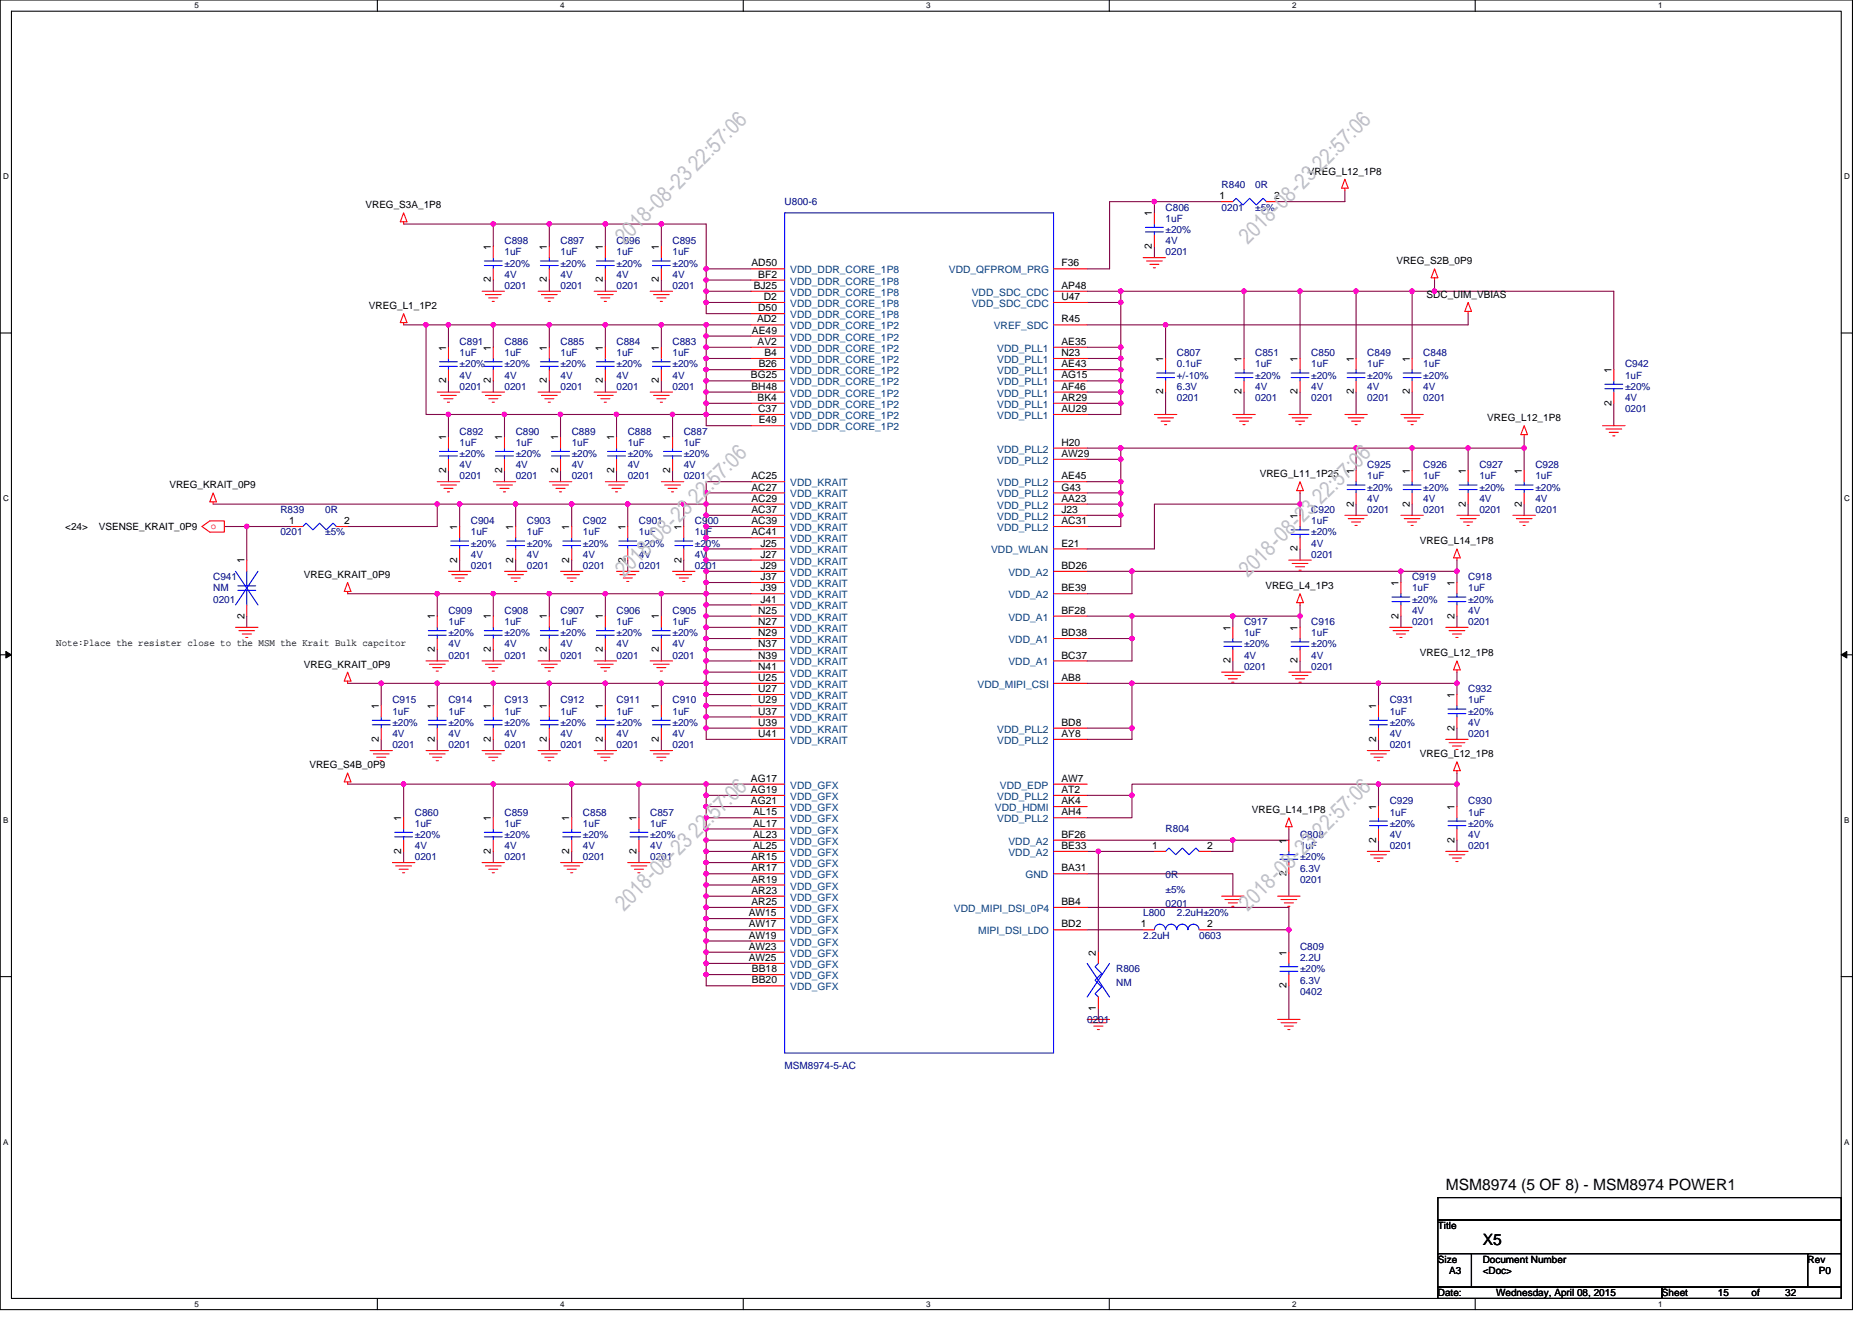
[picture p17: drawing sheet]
<svg xmlns="http://www.w3.org/2000/svg" width="297mm" height="210mm" viewBox="0 0 297 210" stroke-linecap="round" stroke-linejoin="round" font-family="sans-serif">
<defs><g id="words">
<g font-size="3.5" fill="#c0c0c0">
<text x="99" y="38.9" transform="rotate(-45 99 38.9)">2018-08-23 22:57:06</text>
<text x="198" y="38.9" transform="rotate(-45 198 38.9)">2018-08-23 22:57:06</text>
<text x="99" y="91.8" transform="rotate(-45 99 91.8)">2018-08-23 22:57:06</text>
<text x="198" y="91.8" transform="rotate(-45 198 91.8)">2018-08-23 22:57:06</text>
<text x="99" y="144.7" transform="rotate(-45 99 144.7)">2018-08-23 22:57:06</text>
<text x="198" y="144.7" transform="rotate(-45 198 144.7)">2018-08-23 22:57:06</text>
</g>
<g font-size="2.5">
<text x="229.4" y="188.9">MSM8974 (5 OF 8) - MSM8974 POWER1</text>
<text x="235.3" y="197.6">X5</text>
</g>
<g font-size="1.6" fill="#000080">
<text x="193.8" y="29.9">R840</text>
<text x="199.2" y="29.9">0R</text>
<text x="124.5" y="32.5">U800-6</text>
<text x="185" y="33.4">C806</text>
<text x="185" y="35.2">1uF</text>
<text x="193.8" y="33.4">0201</text>
<text x="199.2" y="33.4">±5%</text>
<text x="80" y="38.8">C898</text>
<text x="80" y="40.5">1uF</text>
<text x="88.9" y="38.8">C897</text>
<text x="88.9" y="40.5">1uF</text>
<text x="97.8" y="38.8">C896</text>
<text x="97.8" y="40.5">1uF</text>
<text x="106.7" y="38.8">C895</text>
<text x="106.7" y="40.5">1uF</text>
<text x="185" y="40.5">0201</text>
<text x="185" y="38.8">4V</text>
<text x="185" y="37">±20%</text>
<text x="80" y="45.9">0201</text>
<text x="80" y="44.1">4V</text>
<text x="80" y="42.3">±20%</text>
<text x="88.9" y="45.9">0201</text>
<text x="88.9" y="44.1">4V</text>
<text x="88.9" y="42.3">±20%</text>
<text x="97.8" y="45.9">0201</text>
<text x="97.8" y="44.1">4V</text>
<text x="97.8" y="42.3">±20%</text>
<text x="106.7" y="45.9">0201</text>
<text x="106.7" y="44.1">4V</text>
<text x="106.7" y="42.3">±20%</text>
<text x="72.9" y="54.8">C891</text>
<text x="72.9" y="56.5">1uF</text>
<text x="72.9" y="58.3">±20%</text>
<text x="80" y="54.8">C886</text>
<text x="80" y="56.5">1uF</text>
<text x="80" y="58.3">±20%</text>
<text x="88.9" y="54.8">C885</text>
<text x="88.9" y="56.5">1uF</text>
<text x="88.9" y="58.3">±20%</text>
<text x="97.8" y="54.8">C884</text>
<text x="97.8" y="56.5">1uF</text>
<text x="97.8" y="58.3">±20%</text>
<text x="106.7" y="54.8">C883</text>
<text x="106.7" y="56.5">1uF</text>
<text x="106.7" y="58.3">±20%</text>
<text x="186.7" y="56.5">C807</text>
<text x="186.7" y="58.3">0.1uF</text>
<text x="199.2" y="56.5">C851</text>
<text x="199.2" y="58.3">1uF</text>
<text x="208.1" y="56.5">C850</text>
<text x="208.1" y="58.3">1uF</text>
<text x="217" y="56.5">C849</text>
<text x="217" y="58.3">1uF</text>
<text x="225.8" y="56.5">C848</text>
<text x="225.8" y="58.3">1uF</text>
<text x="257.8" y="58.3">C942</text>
<text x="72.9" y="61.9">0201</text>
<text x="72.9" y="60.1">4V</text>
<text x="80" y="61.9">0201</text>
<text x="80" y="60.1">4V</text>
<text x="88.9" y="61.9">0201</text>
<text x="88.9" y="60.1">4V</text>
<text x="97.8" y="61.9">0201</text>
<text x="97.8" y="60.1">4V</text>
<text x="106.7" y="61.9">0201</text>
<text x="106.7" y="60.1">4V</text>
<text x="186.7" y="63.6">0201</text>
<text x="186.7" y="61.9">6.3V</text>
<text x="186.7" y="60.1">+/-10%</text>
<text x="199.2" y="63.6">0201</text>
<text x="199.2" y="61.9">4V</text>
<text x="199.2" y="60.1">±20%</text>
<text x="208.1" y="63.6">0201</text>
<text x="208.1" y="61.9">4V</text>
<text x="208.1" y="60.1">±20%</text>
<text x="217" y="63.6">0201</text>
<text x="217" y="61.9">4V</text>
<text x="217" y="60.1">±20%</text>
<text x="225.8" y="63.6">0201</text>
<text x="225.8" y="61.9">4V</text>
<text x="225.8" y="60.1">±20%</text>
<text x="257.8" y="60.1">1uF</text>
<text x="257.8" y="65.4">0201</text>
<text x="257.8" y="63.6">4V</text>
<text x="257.8" y="61.9">±20%</text>
<text x="72.9" y="69">C892</text>
<text x="72.9" y="70.8">1uF</text>
<text x="81.8" y="69">C890</text>
<text x="81.8" y="70.8">1uF</text>
<text x="90.7" y="69">C889</text>
<text x="90.7" y="70.8">1uF</text>
<text x="99.6" y="69">C888</text>
<text x="99.6" y="70.8">1uF</text>
<text x="108.5" y="69">C887</text>
<text x="108.5" y="70.8">1uF</text>
<text x="72.9" y="76.1">0201</text>
<text x="72.9" y="74.3">4V</text>
<text x="72.9" y="72.5">±20%</text>
<text x="81.8" y="76.1">0201</text>
<text x="81.8" y="74.3">4V</text>
<text x="81.8" y="72.5">±20%</text>
<text x="90.7" y="76.1">0201</text>
<text x="90.7" y="74.3">4V</text>
<text x="90.7" y="72.5">±20%</text>
<text x="99.6" y="76.1">0201</text>
<text x="99.6" y="74.3">4V</text>
<text x="99.6" y="72.5">±20%</text>
<text x="108.5" y="76.1">0201</text>
<text x="108.5" y="74.3">4V</text>
<text x="108.5" y="72.5">±20%</text>
<text x="217" y="74.3">C925</text>
<text x="217" y="76.1">1uF</text>
<text x="217" y="77.9">±20%</text>
<text x="225.8" y="74.3">C926</text>
<text x="225.8" y="76.1">1uF</text>
<text x="225.8" y="77.9">±20%</text>
<text x="234.7" y="74.3">C927</text>
<text x="234.7" y="76.1">1uF</text>
<text x="234.7" y="77.9">±20%</text>
<text x="243.6" y="74.3">C928</text>
<text x="243.6" y="76.1">1uF</text>
<text x="243.6" y="77.9">±20%</text>
<text x="44.5" y="81.4">R839</text>
<text x="51.6" y="81.4">0R</text>
<text x="74.7" y="83.2">C904</text>
<text x="83.6" y="83.2">C903</text>
<text x="92.5" y="83.2">C902</text>
<text x="101.4" y="83.2">C901</text>
<text x="110.3" y="83.2">C900</text>
<text x="208.1" y="81.4">C920</text>
<text x="208.1" y="83.2">1uF</text>
<text x="217" y="81.4">0201</text>
<text x="217" y="79.7">4V</text>
<text x="225.8" y="81.4">0201</text>
<text x="225.8" y="79.7">4V</text>
<text x="234.7" y="81.4">0201</text>
<text x="234.7" y="79.7">4V</text>
<text x="243.6" y="81.4">0201</text>
<text x="243.6" y="79.7">4V</text>
<text x="44.5" y="85">0201</text>
<text x="51.6" y="85">±5%</text>
<text x="74.7" y="85">1uF</text>
<text x="74.7" y="88.5">4V</text>
<text x="74.7" y="86.8">±20%</text>
<text x="83.6" y="85">1uF</text>
<text x="83.6" y="88.5">4V</text>
<text x="83.6" y="86.8">±20%</text>
<text x="92.5" y="85">1uF</text>
<text x="92.5" y="88.5">4V</text>
<text x="92.5" y="86.8">±20%</text>
<text x="101.4" y="85">1uF</text>
<text x="101.4" y="88.5">4V</text>
<text x="101.4" y="86.8">±20%</text>
<text x="110.3" y="85">1uF</text>
<text x="110.3" y="88.5">4V</text>
<text x="110.3" y="86.8">±20%</text>
<text x="208.1" y="88.5">0201</text>
<text x="208.1" y="86.8">4V</text>
<text x="208.1" y="85">±20%</text>
<text x="33.8" y="92.1">C941</text>
<text x="33.8" y="93.9">NM</text>
<text x="33.8" y="95.7">0201</text>
<text x="74.7" y="90.3">0201</text>
<text x="83.6" y="90.3">0201</text>
<text x="92.5" y="90.3">0201</text>
<text x="101.4" y="90.3">0201</text>
<text x="110.3" y="90.3">0201</text>
<text x="224.1" y="92.1">C919</text>
<text x="224.1" y="93.9">1uF</text>
<text x="224.1" y="95.7">±20%</text>
<text x="233" y="92.1">C918</text>
<text x="233" y="93.9">1uF</text>
<text x="233" y="95.7">±20%</text>
<text x="71.2" y="97.4">C909</text>
<text x="71.2" y="99.2">1uF</text>
<text x="71.2" y="101">±20%</text>
<text x="80" y="97.4">C908</text>
<text x="80" y="99.2">1uF</text>
<text x="80" y="101">±20%</text>
<text x="88.9" y="97.4">C907</text>
<text x="88.9" y="99.2">1uF</text>
<text x="88.9" y="101">±20%</text>
<text x="97.8" y="97.4">C906</text>
<text x="97.8" y="99.2">1uF</text>
<text x="97.8" y="101">±20%</text>
<text x="106.7" y="97.4">C905</text>
<text x="106.7" y="99.2">1uF</text>
<text x="106.7" y="101">±20%</text>
<text x="197.4" y="99.2">C917</text>
<text x="197.4" y="101">1uF</text>
<text x="208.1" y="99.2">C916</text>
<text x="208.1" y="101">1uF</text>
<text x="224.1" y="99.2">0201</text>
<text x="224.1" y="97.4">4V</text>
<text x="233" y="99.2">0201</text>
<text x="233" y="97.4">4V</text>
<text x="71.2" y="104.5">0201</text>
<text x="71.2" y="102.8">4V</text>
<text x="80" y="104.5">0201</text>
<text x="80" y="102.8">4V</text>
<text x="88.9" y="104.5">0201</text>
<text x="88.9" y="102.8">4V</text>
<text x="97.8" y="104.5">0201</text>
<text x="97.8" y="102.8">4V</text>
<text x="106.7" y="104.5">0201</text>
<text x="106.7" y="102.8">4V</text>
<text x="197.4" y="106.3">0201</text>
<text x="197.4" y="104.5">4V</text>
<text x="197.4" y="102.8">±20%</text>
<text x="208.1" y="106.3">0201</text>
<text x="208.1" y="104.5">4V</text>
<text x="208.1" y="102.8">±20%</text>
<text x="62.3" y="111.7">C915</text>
<text x="62.3" y="113.4">1uF</text>
<text x="71.2" y="111.7">C914</text>
<text x="71.2" y="113.4">1uF</text>
<text x="80" y="111.7">C913</text>
<text x="80" y="113.4">1uF</text>
<text x="88.9" y="111.7">C912</text>
<text x="88.9" y="113.4">1uF</text>
<text x="97.8" y="111.7">C911</text>
<text x="97.8" y="113.4">1uF</text>
<text x="106.7" y="111.7">C910</text>
<text x="106.7" y="113.4">1uF</text>
<text x="220.5" y="111.7">C931</text>
<text x="220.5" y="113.4">1uF</text>
<text x="233" y="109.9">C932</text>
<text x="233" y="111.7">1uF</text>
<text x="233" y="113.4">±20%</text>
<text x="62.3" y="118.8">0201</text>
<text x="62.3" y="117">4V</text>
<text x="62.3" y="115.2">±20%</text>
<text x="71.2" y="118.8">0201</text>
<text x="71.2" y="117">4V</text>
<text x="71.2" y="115.2">±20%</text>
<text x="80" y="118.8">0201</text>
<text x="80" y="117">4V</text>
<text x="80" y="115.2">±20%</text>
<text x="88.9" y="118.8">0201</text>
<text x="88.9" y="117">4V</text>
<text x="88.9" y="115.2">±20%</text>
<text x="97.8" y="118.8">0201</text>
<text x="97.8" y="117">4V</text>
<text x="97.8" y="115.2">±20%</text>
<text x="106.7" y="118.8">0201</text>
<text x="106.7" y="117">4V</text>
<text x="106.7" y="115.2">±20%</text>
<text x="220.5" y="118.8">0201</text>
<text x="220.5" y="117">4V</text>
<text x="220.5" y="115.2">±20%</text>
<text x="233" y="117">0201</text>
<text x="233" y="115.2">4V</text>
<text x="65.8" y="129.4">C860</text>
<text x="65.8" y="131.2">1uF</text>
<text x="80" y="129.4">C859</text>
<text x="80" y="131.2">1uF</text>
<text x="92.5" y="129.4">C858</text>
<text x="92.5" y="131.2">1uF</text>
<text x="103.2" y="129.4">C857</text>
<text x="103.2" y="131.2">1uF</text>
<text x="220.5" y="127.7">C929</text>
<text x="220.5" y="129.4">1uF</text>
<text x="220.5" y="131.2">±20%</text>
<text x="233" y="127.7">C930</text>
<text x="233" y="129.4">1uF</text>
<text x="233" y="131.2">±20%</text>
<text x="65.8" y="136.5">0201</text>
<text x="65.8" y="134.8">4V</text>
<text x="65.8" y="133">±20%</text>
<text x="80" y="136.5">0201</text>
<text x="80" y="134.8">4V</text>
<text x="80" y="133">±20%</text>
<text x="92.5" y="136.5">0201</text>
<text x="92.5" y="134.8">4V</text>
<text x="92.5" y="133">±20%</text>
<text x="103.2" y="136.5">0201</text>
<text x="103.2" y="134.8">4V</text>
<text x="103.2" y="133">±20%</text>
<text x="185" y="132.1">R804</text>
<text x="206.3" y="133">C808</text>
<text x="206.3" y="134.8">1uF</text>
<text x="206.3" y="136.5">±20%</text>
<text x="220.5" y="134.8">0201</text>
<text x="220.5" y="133">4V</text>
<text x="233" y="134.8">0201</text>
<text x="233" y="133">4V</text>
<text x="185" y="139.4">0R</text>
<text x="185" y="141.7">±5%</text>
<text x="206.3" y="140.1">0201</text>
<text x="206.3" y="138.3">6.3V</text>
<text x="181.4" y="145.4">L800</text>
<text x="181.4" y="149">2.2uH</text>
<text x="185" y="144">0201</text>
<text x="186.7" y="145.4">2.2uH±20%</text>
<text x="190.3" y="149">0603</text>
<text x="177.1" y="154.3">R806</text>
<text x="206.3" y="150.8">C809</text>
<text x="206.3" y="152.5">2.2U</text>
<text x="206.3" y="154.3">±20%</text>
<text x="177.1" y="156.5">NM</text>
<text x="206.3" y="157.9">0402</text>
<text x="206.3" y="156.1">6.3V</text>
<text x="172.5" y="162.3">0201</text>
<text x="124.5" y="169.6">MSM8974-5-AC</text>
</g>
<g font-size="1.6">
<text x="207.5" y="27.7">VREG_L12_1P8</text>
<text x="58" y="33.1">VREG_S3A_1P8</text>
<text x="182.8" y="34.3" transform="rotate(-90 182.8 34.3)">1</text>
<text x="193.5" y="31.6">1</text>
<text x="202.2" y="31.6">2</text>
<text x="77.9" y="39.6" transform="rotate(-90 77.9 39.6)">1</text>
<text x="86.8" y="39.6" transform="rotate(-90 86.8 39.6)">1</text>
<text x="95.7" y="39.6" transform="rotate(-90 95.7 39.6)">1</text>
<text x="104.6" y="39.6" transform="rotate(-90 104.6 39.6)">1</text>
<text x="182.8" y="39.5" transform="rotate(-90 182.8 39.5)">2</text>
<text x="221.6" y="42">VREG_S2B_0P9</text>
<text x="77.9" y="44.8" transform="rotate(-90 77.9 44.8)">2</text>
<text x="86.8" y="44.8" transform="rotate(-90 86.8 44.8)">2</text>
<text x="95.7" y="44.8" transform="rotate(-90 95.7 44.8)">2</text>
<text x="104.6" y="44.8" transform="rotate(-90 104.6 44.8)">2</text>
<text x="119.2" y="42.3">AD50</text>
<text x="119.6" y="45.8">BJ25</text>
<text x="120.3" y="44.1">BF2</text>
<text x="121.2" y="47.6">D2</text>
<text x="168.4" y="45.8">AP48</text>
<text x="168.4" y="47.6">U47</text>
<text x="168.4" y="42.3">F36</text>
<text x="226.4" y="47.3">SDC_UIM_VBIAS</text>
<text x="58.5" y="49.1">VREG_L1_1P2</text>
<text x="119.3" y="53">AE49</text>
<text x="120.1" y="51.2">AD2</text>
<text x="120.3" y="49.4">D50</text>
<text x="168.4" y="51.2">R45</text>
<text x="70.8" y="55.6" transform="rotate(-90 70.8 55.6)">1</text>
<text x="77.9" y="55.6" transform="rotate(-90 77.9 55.6)">1</text>
<text x="86.8" y="55.6" transform="rotate(-90 86.8 55.6)">1</text>
<text x="95.7" y="55.6" transform="rotate(-90 95.7 55.6)">1</text>
<text x="104.6" y="55.6" transform="rotate(-90 104.6 55.6)">1</text>
<text x="120.2" y="54.7">AV2</text>
<text x="120.4" y="58.3">B26</text>
<text x="121.3" y="56.5">B4</text>
<text x="168.4" y="54.7">AE35</text>
<text x="168.4" y="56.5">N23</text>
<text x="168.4" y="58.3">AE43</text>
<text x="184.6" y="57.4" transform="rotate(-90 184.6 57.4)">1</text>
<text x="197" y="57.4" transform="rotate(-90 197 57.4)">1</text>
<text x="205.9" y="57.4" transform="rotate(-90 205.9 57.4)">1</text>
<text x="214.8" y="57.4" transform="rotate(-90 214.8 57.4)">1</text>
<text x="223.7" y="57.4" transform="rotate(-90 223.7 57.4)">1</text>
<text x="255.7" y="59.2" transform="rotate(-90 255.7 59.2)">1</text>
<text x="70.8" y="60.8" transform="rotate(-90 70.8 60.8)">2</text>
<text x="77.9" y="60.8" transform="rotate(-90 77.9 60.8)">2</text>
<text x="86.8" y="60.8" transform="rotate(-90 86.8 60.8)">2</text>
<text x="95.7" y="60.8" transform="rotate(-90 95.7 60.8)">2</text>
<text x="104.6" y="60.8" transform="rotate(-90 104.6 60.8)">2</text>
<text x="119.1" y="60.1">BG25</text>
<text x="119.2" y="61.8">BH48</text>
<text x="120.2" y="63.6">BK4</text>
<text x="120.3" y="65.4">C37</text>
<text x="168.4" y="60.1">AG15</text>
<text x="168.4" y="61.8">AF46</text>
<text x="168.4" y="63.6">AR29</text>
<text x="168.4" y="65.4">AU29</text>
<text x="184.6" y="62.6" transform="rotate(-90 184.6 62.6)">2</text>
<text x="197" y="62.6" transform="rotate(-90 197 62.6)">2</text>
<text x="205.9" y="62.6" transform="rotate(-90 205.9 62.6)">2</text>
<text x="214.8" y="62.6" transform="rotate(-90 214.8 62.6)">2</text>
<text x="223.7" y="62.6" transform="rotate(-90 223.7 62.6)">2</text>
<text x="255.7" y="64.4" transform="rotate(-90 255.7 64.4)">2</text>
<text x="70.8" y="69.9" transform="rotate(-90 70.8 69.9)">1</text>
<text x="79.7" y="69.9" transform="rotate(-90 79.7 69.9)">1</text>
<text x="88.6" y="69.9" transform="rotate(-90 88.6 69.9)">1</text>
<text x="97.4" y="69.9" transform="rotate(-90 97.4 69.9)">1</text>
<text x="106.3" y="69.9" transform="rotate(-90 106.3 69.9)">1</text>
<text x="120.4" y="67.2">E49</text>
<text x="168.4" y="70.7">H20</text>
<text x="236" y="66.8">VREG_L12_1P8</text>
<text x="26.9" y="77.5">VREG_KRAIT_0P9</text>
<text x="70.8" y="75.1" transform="rotate(-90 70.8 75.1)">2</text>
<text x="79.7" y="75.1" transform="rotate(-90 79.7 75.1)">2</text>
<text x="88.6" y="75.1" transform="rotate(-90 88.6 75.1)">2</text>
<text x="97.4" y="75.1" transform="rotate(-90 97.4 75.1)">2</text>
<text x="106.3" y="75.1" transform="rotate(-90 106.3 75.1)">2</text>
<text x="119.2" y="76.1">AC25</text>
<text x="119.2" y="77.9">AC27</text>
<text x="168.4" y="72.5">AW29</text>
<text x="168.4" y="76.1">AE45</text>
<text x="168.4" y="77.9">G43</text>
<text x="199.9" y="75.7">VREG_L11_1P25</text>
<text x="214.8" y="75.2" transform="rotate(-90 214.8 75.2)">1</text>
<text x="223.7" y="75.2" transform="rotate(-90 223.7 75.2)">1</text>
<text x="232.6" y="75.2" transform="rotate(-90 232.6 75.2)">1</text>
<text x="241.5" y="75.2" transform="rotate(-90 241.5 75.2)">1</text>
<text x="45.9" y="83.2">1</text>
<text x="54.6" y="83.2">2</text>
<text x="119.2" y="79.6">AC29</text>
<text x="119.2" y="81.4">AC37</text>
<text x="119.2" y="83.2">AC39</text>
<text x="168.4" y="79.6">AA23</text>
<text x="168.4" y="81.4">J23</text>
<text x="168.4" y="83.2">AC31</text>
<text x="205.9" y="82.3" transform="rotate(-90 205.9 82.3)">1</text>
<text x="214.8" y="80.4" transform="rotate(-90 214.8 80.4)">2</text>
<text x="223.7" y="80.4" transform="rotate(-90 223.7 80.4)">2</text>
<text x="232.6" y="80.4" transform="rotate(-90 232.6 80.4)">2</text>
<text x="241.5" y="80.4" transform="rotate(-90 241.5 80.4)">2</text>
<text x="10.3" y="84.1">&lt;24&gt;</text>
<text x="15.7" y="84.1">VSENSE_KRAIT_0P9</text>
<text x="38.8" y="89.4" transform="rotate(-90 38.8 89.4)">1</text>
<text x="72.6" y="89.3" transform="rotate(-90 72.6 89.3)">2</text>
<text x="72.6" y="84.1" transform="rotate(-90 72.6 84.1)">1</text>
<text x="81.4" y="89.3" transform="rotate(-90 81.4 89.3)">2</text>
<text x="81.4" y="84.1" transform="rotate(-90 81.4 84.1)">1</text>
<text x="90.3" y="89.3" transform="rotate(-90 90.3 89.3)">2</text>
<text x="90.3" y="84.1" transform="rotate(-90 90.3 84.1)">1</text>
<text x="99.2" y="89.3" transform="rotate(-90 99.2 89.3)">2</text>
<text x="99.2" y="84.1" transform="rotate(-90 99.2 84.1)">1</text>
<text x="108.1" y="89.3" transform="rotate(-90 108.1 89.3)">2</text>
<text x="108.1" y="84.1" transform="rotate(-90 108.1 84.1)">1</text>
<text x="119.2" y="85">AC41</text>
<text x="120.7" y="86.7">J25</text>
<text x="120.7" y="88.5">J27</text>
<text x="168.4" y="86.7">E21</text>
<text x="205.9" y="87.5" transform="rotate(-90 205.9 87.5)">2</text>
<text x="225.3" y="86.4">VREG_L14_1P8</text>
<text x="48.2" y="91.7">VREG_KRAIT_0P9</text>
<text x="120.7" y="90.3">J29</text>
<text x="120.7" y="92.1">J37</text>
<text x="120.7" y="93.9">J39</text>
<text x="120.7" y="95.6">J41</text>
<text x="168.4" y="90.3">BD26</text>
<text x="168.4" y="93.9">BE39</text>
<text x="200.8" y="93.5">VREG_L4_1P3</text>
<text x="221.9" y="93" transform="rotate(-90 221.9 93)">1</text>
<text x="230.8" y="93" transform="rotate(-90 230.8 93)">1</text>
<text x="38.8" y="98.2" transform="rotate(-90 38.8 98.2)">2</text>
<text x="69" y="98.3" transform="rotate(-90 69 98.3)">1</text>
<text x="77.9" y="98.3" transform="rotate(-90 77.9 98.3)">1</text>
<text x="86.8" y="98.3" transform="rotate(-90 86.8 98.3)">1</text>
<text x="95.7" y="98.3" transform="rotate(-90 95.7 98.3)">1</text>
<text x="104.6" y="98.3" transform="rotate(-90 104.6 98.3)">1</text>
<text x="120.3" y="97.4">N25</text>
<text x="120.3" y="99.2">N27</text>
<text x="120.3" y="101">N29</text>
<text x="168.4" y="97.4">BF28</text>
<text x="168.4" y="101">BD38</text>
<text x="195.2" y="100.1" transform="rotate(-90 195.2 100.1)">1</text>
<text x="205.9" y="100.1" transform="rotate(-90 205.9 100.1)">1</text>
<text x="221.9" y="98.2" transform="rotate(-90 221.9 98.2)">2</text>
<text x="230.8" y="98.2" transform="rotate(-90 230.8 98.2)">2</text>
<text x="8.9" y="102.6">Note:Place the resister close to the MSM the Krait Bulk capcitor</text>
<text x="48.2" y="106">VREG_KRAIT_0P9</text>
<text x="69" y="103.5" transform="rotate(-90 69 103.5)">2</text>
<text x="77.9" y="103.5" transform="rotate(-90 77.9 103.5)">2</text>
<text x="86.8" y="103.5" transform="rotate(-90 86.8 103.5)">2</text>
<text x="95.7" y="103.5" transform="rotate(-90 95.7 103.5)">2</text>
<text x="104.6" y="103.5" transform="rotate(-90 104.6 103.5)">2</text>
<text x="120.3" y="102.7">N37</text>
<text x="120.3" y="104.5">N39</text>
<text x="120.3" y="106.3">N41</text>
<text x="168.4" y="104.5">BC37</text>
<text x="195.2" y="105.3" transform="rotate(-90 195.2 105.3)">2</text>
<text x="205.9" y="105.3" transform="rotate(-90 205.9 105.3)">2</text>
<text x="225.3" y="104.2">VREG_L12_1P8</text>
<text x="60.1" y="112.5" transform="rotate(-90 60.1 112.5)">1</text>
<text x="69" y="112.5" transform="rotate(-90 69 112.5)">1</text>
<text x="77.9" y="112.5" transform="rotate(-90 77.9 112.5)">1</text>
<text x="86.8" y="112.5" transform="rotate(-90 86.8 112.5)">1</text>
<text x="95.7" y="112.5" transform="rotate(-90 95.7 112.5)">1</text>
<text x="104.6" y="112.5" transform="rotate(-90 104.6 112.5)">1</text>
<text x="120.3" y="108.1">U25</text>
<text x="120.3" y="109.9">U27</text>
<text x="120.3" y="111.6">U29</text>
<text x="120.3" y="113.4">U37</text>
<text x="168.4" y="108.1">AB8</text>
<text x="218.4" y="112.5" transform="rotate(-90 218.4 112.5)">1</text>
<text x="230.8" y="110.8" transform="rotate(-90 230.8 110.8)">1</text>
<text x="60.1" y="117.7" transform="rotate(-90 60.1 117.7)">2</text>
<text x="69" y="117.7" transform="rotate(-90 69 117.7)">2</text>
<text x="77.9" y="117.7" transform="rotate(-90 77.9 117.7)">2</text>
<text x="86.8" y="117.7" transform="rotate(-90 86.8 117.7)">2</text>
<text x="95.7" y="117.7" transform="rotate(-90 95.7 117.7)">2</text>
<text x="104.6" y="117.7" transform="rotate(-90 104.6 117.7)">2</text>
<text x="120.3" y="115.2">U39</text>
<text x="120.3" y="117">U41</text>
<text x="168.4" y="115.2">BD8</text>
<text x="168.4" y="117">AY8</text>
<text x="218.4" y="117.7" transform="rotate(-90 218.4 117.7)">2</text>
<text x="230.8" y="116" transform="rotate(-90 230.8 116)">2</text>
<text x="49.1" y="122">VREG_S4B_0P9</text>
<text x="119.1" y="124.1">AG17</text>
<text x="119.1" y="125.9">AG19</text>
<text x="168.4" y="124.1">AW7</text>
<text x="168.4" y="125.9">AT2</text>
<text x="225.3" y="120.2">VREG_L12_1P8</text>
<text x="63.7" y="130.3" transform="rotate(-90 63.7 130.3)">1</text>
<text x="77.9" y="130.3" transform="rotate(-90 77.9 130.3)">1</text>
<text x="90.3" y="130.3" transform="rotate(-90 90.3 130.3)">1</text>
<text x="101" y="130.3" transform="rotate(-90 101 130.3)">1</text>
<text x="119.1" y="127.6">AG21</text>
<text x="119.5" y="129.4">AL15</text>
<text x="119.5" y="131.2">AL17</text>
<text x="168.4" y="127.6">AK4</text>
<text x="168.4" y="129.4">AH4</text>
<text x="198.6" y="129.1">VREG_L14_1P8</text>
<text x="218.4" y="128.5" transform="rotate(-90 218.4 128.5)">1</text>
<text x="230.8" y="128.5" transform="rotate(-90 230.8 128.5)">1</text>
<text x="63.7" y="135.5" transform="rotate(-90 63.7 135.5)">2</text>
<text x="77.9" y="135.5" transform="rotate(-90 77.9 135.5)">2</text>
<text x="90.3" y="135.5" transform="rotate(-90 90.3 135.5)">2</text>
<text x="101" y="135.5" transform="rotate(-90 101 135.5)">2</text>
<text x="119.2" y="136.5">AR15</text>
<text x="119.5" y="133">AL23</text>
<text x="119.5" y="134.7">AL25</text>
<text x="168.4" y="133">BF26</text>
<text x="168.4" y="134.7">BE33</text>
<text x="182.8" y="134.7">1</text>
<text x="191.5" y="134.7">2</text>
<text x="204.1" y="133.9" transform="rotate(-90 204.1 133.9)">1</text>
<text x="218.4" y="133.7" transform="rotate(-90 218.4 133.7)">2</text>
<text x="230.8" y="133.7" transform="rotate(-90 230.8 133.7)">2</text>
<text x="119.2" y="138.3">AR17</text>
<text x="119.2" y="140.1">AR19</text>
<text x="119.2" y="141.9">AR23</text>
<text x="119.2" y="143.6">AR25</text>
<text x="168.4" y="138.3">BA31</text>
<text x="168.4" y="143.6">BB4</text>
<text x="204.1" y="139.1" transform="rotate(-90 204.1 139.1)">2</text>
<text x="118.8" y="145.4">AW15</text>
<text x="118.8" y="147.2">AW17</text>
<text x="118.8" y="149">AW19</text>
<text x="168.4" y="147.2">BD2</text>
<text x="181" y="147.2">1</text>
<text x="191.5" y="147.2">2</text>
<text x="118.8" y="150.7">AW23</text>
<text x="118.8" y="152.5">AW25</text>
<text x="119.3" y="154.3">BB18</text>
<text x="173.9" y="151.7" transform="rotate(-90 173.9 151.7)">2</text>
<text x="204.1" y="151.7" transform="rotate(-90 204.1 151.7)">1</text>
<text x="119.3" y="156.1">BB20</text>
<text x="173.9" y="160.4" transform="rotate(-90 173.9 160.4)">1</text>
<text x="204.1" y="156.8" transform="rotate(-90 204.1 156.8)">2</text>
<text x="228.2" y="195.1">Title</text>
<text x="228.2" y="200.4">Size</text>
<text x="229.9" y="202.2">A3</text>
<text x="235.3" y="200.4">Document Number</text>
<text x="235.3" y="202.2">&lt;Doc&gt;</text>
<text x="286.8" y="200.4">Rev</text>
<text x="288.6" y="202.2">P0</text>
<text x="228.2" y="205.7">Date:</text>
<text x="237.4" y="205.7">Wednesday, April 08, 2015</text>
<text x="263.7" y="205.7">Sheet</text>
<text x="272.6" y="205.7">15</text>
<text x="277.9" y="205.7">of</text>
<text x="283.3" y="205.7">32</text>
</g>
<g font-size="1.6" fill="#004080">
<text x="125.4" y="43.4">VDD_DDR_CORE_1P8</text>
<text x="125.4" y="45.2">VDD_DDR_CORE_1P8</text>
<text x="125.4" y="46.9">VDD_DDR_CORE_1P8</text>
<text x="150.6" y="43.4">VDD_QFPROM_PRG</text>
<text x="154.2" y="46.9">VDD_SDC_CDC</text>
<text x="125.4" y="48.7">VDD_DDR_CORE_1P8</text>
<text x="125.4" y="50.5">VDD_DDR_CORE_1P8</text>
<text x="125.4" y="52.3">VDD_DDR_CORE_1P2</text>
<text x="154.2" y="48.7">VDD_SDC_CDC</text>
<text x="157.7" y="52.3">VREF_SDC</text>
<text x="125.4" y="54.1">VDD_DDR_CORE_1P2</text>
<text x="125.4" y="55.8">VDD_DDR_CORE_1P2</text>
<text x="125.4" y="57.6">VDD_DDR_CORE_1P2</text>
<text x="125.4" y="59.4">VDD_DDR_CORE_1P2</text>
<text x="158.2" y="55.8">VDD_PLL1</text>
<text x="158.2" y="57.6">VDD_PLL1</text>
<text x="158.2" y="59.4">VDD_PLL1</text>
<text x="125.4" y="61.2">VDD_DDR_CORE_1P2</text>
<text x="125.4" y="62.9">VDD_DDR_CORE_1P2</text>
<text x="125.4" y="64.7">VDD_DDR_CORE_1P2</text>
<text x="158.2" y="61.2">VDD_PLL1</text>
<text x="158.2" y="62.9">VDD_PLL1</text>
<text x="158.2" y="64.7">VDD_PLL1</text>
<text x="125.4" y="66.5">VDD_DDR_CORE_1P2</text>
<text x="125.4" y="68.3">VDD_DDR_CORE_1P2</text>
<text x="158.2" y="66.5">VDD_PLL1</text>
<text x="158.2" y="71.8">VDD_PLL2</text>
<text x="125.4" y="77.2">VDD_KRAIT</text>
<text x="158.2" y="73.6">VDD_PLL2</text>
<text x="158.2" y="77.2">VDD_PLL2</text>
<text x="125.4" y="79">VDD_KRAIT</text>
<text x="125.4" y="80.7">VDD_KRAIT</text>
<text x="125.4" y="82.5">VDD_KRAIT</text>
<text x="158.2" y="79">VDD_PLL2</text>
<text x="158.2" y="80.7">VDD_PLL2</text>
<text x="158.2" y="82.5">VDD_PLL2</text>
<text x="125.4" y="84.3">VDD_KRAIT</text>
<text x="125.4" y="86.1">VDD_KRAIT</text>
<text x="125.4" y="87.8">VDD_KRAIT</text>
<text x="125.4" y="89.6">VDD_KRAIT</text>
<text x="157.3" y="87.8">VDD_WLAN</text>
<text x="158.2" y="84.3">VDD_PLL2</text>
<text x="125.4" y="91.4">VDD_KRAIT</text>
<text x="125.4" y="93.2">VDD_KRAIT</text>
<text x="125.4" y="95">VDD_KRAIT</text>
<text x="160" y="91.4">VDD_A2</text>
<text x="160" y="95">VDD_A2</text>
<text x="125.4" y="96.7">VDD_KRAIT</text>
<text x="125.4" y="98.5">VDD_KRAIT</text>
<text x="125.4" y="100.3">VDD_KRAIT</text>
<text x="160" y="98.5">VDD_A1</text>
<text x="125.4" y="102.1">VDD_KRAIT</text>
<text x="125.4" y="103.8">VDD_KRAIT</text>
<text x="125.4" y="105.6">VDD_KRAIT</text>
<text x="125.4" y="107.4">VDD_KRAIT</text>
<text x="160" y="102.1">VDD_A1</text>
<text x="160" y="105.6">VDD_A1</text>
<text x="125.4" y="109.2">VDD_KRAIT</text>
<text x="125.4" y="111">VDD_KRAIT</text>
<text x="125.4" y="112.7">VDD_KRAIT</text>
<text x="155.1" y="109.2">VDD_MIPI_CSI</text>
<text x="125.4" y="114.5">VDD_KRAIT</text>
<text x="125.4" y="116.3">VDD_KRAIT</text>
<text x="125.4" y="118.1">VDD_KRAIT</text>
<text x="158.2" y="116.3">VDD_PLL2</text>
<text x="158.2" y="118.1">VDD_PLL2</text>
<text x="125.4" y="125.2">VDD_GFX</text>
<text x="158.7" y="125.2">VDD_EDP</text>
<text x="125.4" y="127">VDD_GFX</text>
<text x="125.4" y="128.7">VDD_GFX</text>
<text x="125.4" y="130.5">VDD_GFX</text>
<text x="157.9" y="128.7">VDD_HDMI</text>
<text x="158.2" y="127">VDD_PLL2</text>
<text x="158.2" y="130.5">VDD_PLL2</text>
<text x="125.4" y="132.3">VDD_GFX</text>
<text x="125.4" y="134.1">VDD_GFX</text>
<text x="125.4" y="135.8">VDD_GFX</text>
<text x="125.4" y="137.6">VDD_GFX</text>
<text x="160" y="134.1">VDD_A2</text>
<text x="160" y="135.8">VDD_A2</text>
<text x="125.4" y="139.4">VDD_GFX</text>
<text x="125.4" y="141.2">VDD_GFX</text>
<text x="125.4" y="143">VDD_GFX</text>
<text x="162.7" y="139.4">GND</text>
<text x="125.4" y="144.7">VDD_GFX</text>
<text x="125.4" y="146.5">VDD_GFX</text>
<text x="125.4" y="148.3">VDD_GFX</text>
<text x="151.4" y="144.7">VDD_MIPI_DSI_0P4</text>
<text x="155.2" y="148.3">MIPI_DSI_LDO</text>
<text x="125.4" y="150.1">VDD_GFX</text>
<text x="125.4" y="151.8">VDD_GFX</text>
<text x="125.4" y="153.6">VDD_GFX</text>
<text x="125.4" y="155.4">VDD_GFX</text>
<text x="125.4" y="157.2">VDD_GFX</text>
</g>
<text font-size="1.6" fill="#f00" x="33.5" y="83.9">o</text>
<g font-size="1.3">
<text x="30.8" y="1.3">5</text>
<text x="88.9" y="1.3">4</text>
<text x="147" y="1.3">3</text>
<text x="205" y="1.3">2</text>
<text x="263.1" y="1.3">1</text>
<text x=".5" y="28.4">D</text>
<text x="292.6" y="28.4">D</text>
<text x=".5" y="79.5">C</text>
<text x="292.6" y="79.5">C</text>
<text x=".5" y="130.6">B</text>
<text x="292.6" y="130.6">B</text>
<text x=".5" y="181.7">A</text>
<text x="292.6" y="181.7">A</text>
<text x="30.8" y="207.4">5</text>
<text x="88.9" y="207.4">4</text>
<text x="147" y="207.4">3</text>
<text x="205" y="207.4">2</text>
<text x="263.1" y="207.4">1</text>
</g>
</g></defs>
<path d="M0 0h293.9v207.9h-293.9zM1.8 1.8h290.4v204.3h-290.4z" fill="none" stroke="#000" stroke-width=".17"/>
<g fill="#fff">
<path d="M30.8 .2h.7v1.4h-.7z"/>
<path d="M30.8 206.3h.7v1.4h-.7z"/>
</g>
<path d="M59.9 0v1.8M59.9 206.1v1.8" fill="none" stroke="#000" stroke-width=".17"/>
<g fill="#fff">
<path d="M88.9 .2h.7v1.4h-.7z"/>
<path d="M88.9 206.3h.7v1.4h-.7z"/>
</g>
<path d="M117.9 0v1.8M117.9 206.1v1.8" fill="none" stroke="#000" stroke-width=".17"/>
<g fill="#fff">
<path d="M147 .2h.7v1.4h-.7z"/>
<path d="M147 206.3h.7v1.4h-.7z"/>
</g>
<path d="M176 0v1.8M176 206.1v1.8" fill="none" stroke="#000" stroke-width=".17"/>
<g fill="#fff">
<path d="M205 .2h.7v1.4h-.7z"/>
<path d="M205 206.3h.7v1.4h-.7z"/>
</g>
<path d="M234.1 0v1.8M234.1 206.1v1.8" fill="none" stroke="#000" stroke-width=".17"/>
<g fill="#fff">
<path d="M263.1 .2h.7v1.4h-.7z"/>
<path d="M263.1 206.3h.7v1.4h-.7z"/>
<path d="M.5 27.3h.9v1.4h-.9z"/>
<path d="M292.6 27.3h.9v1.4h-.9z"/>
<path d="M.5 78.4h.9v1.4h-.9z"/>
<path d="M292.6 78.4h.9v1.4h-.9z"/>
</g>
<path d="M0 52.9h1.8M292.2 52.9h1.7" fill="none" stroke="#000" stroke-width=".17"/>
<g fill="#fff">
<path d="M.5 129.5h.8v1.4h-.8z"/>
<path d="M292.6 129.5h.9v1.4h-.9z"/>
</g>
<path d="M0 103.9h1.8M292.2 103.9h1.7" fill="none" stroke="#000" stroke-width=".17"/>
<path d="M.9 103.4l.9 .5-.9 .5zM292.2 103.9l.8-.5v1z" fill="#000" stroke="#000" stroke-width=".16"/>
<g fill="#fff">
<path d="M.5 180.5h.8v1.4h-.8z"/>
<path d="M292.6 180.5h.9v1.4h-.9z"/>
</g>
<path d="M0 155h1.8M292.2 155h1.7M228.2 190.1h64v3.5h-64zM228.2 193.6h64v5.4h-64zM228.2 199h5.3v5.3h-5.3zM233.5 199h53.3v5.3h-53.3zM286.8 199h5.4v5.3h-5.4zM228.2 204.3h35.5v1.8h-35.5zM263.7 204.3h28.5v1.8h-28.5z" fill="none" stroke="#000" stroke-width=".17"/>
<g fill="none" stroke="#800040" stroke-width=".17">
<path d="M64 35.6h14.3M78.3 35.6h8.9M78.3 35.6v3.5M87.2 35.6v3.5M87.2 35.6h8.9M96.1 35.6v3.5M96.1 35.6h8.8M104.9 35.6v3.5M104.9 35.6h7.2v7.1M183.2 32h10.6M183.2 39.1v1.8M183.2 32h-7.1v10.7h-3.6"/>
<path d="M183.2 32v1.8M213.4 30.2v1.8h-10.7M64 51.6h3.6M67.6 51.6v14.2h3.6v3.5M67.6 51.6h3.6M71.2 51.6v3.5M71.2 51.6h7.1M78.3 51.6h8.9M78.3 51.6v3.5M78.3 44.4v1.8M87.2 44.4v1.8M87.2 51.6h8.9"/>
<path d="M87.2 51.6v3.5M96.1 44.4v1.8M96.1 51.6v3.5M96.1 51.6h8.8M104.9 44.4v1.8M104.9 51.6v3.5M104.9 51.6h7.2M112.1 55.1v1.8M112.1 56.9v1.8M112.1 58.7v1.8M112.1 42.7v1.7M112.1 44.4h7.1"/>
<path d="M112.1 42.7h7.1M112.1 44.4v1.8h7.1M112.1 48h7.1M112.1 55.1h7.1M112.1 56.9h7.1M112.1 58.7h7.1M112.1 46.2v1.8M112.1 51.6v1.7M112.1 53.3v1.8M112.1 48v1.8h7.1M112.1 51.6h7.1M112.1 53.3h7.1"/>
<path d="M172.5 46.2h5.3M172.5 48h5.3M172.5 55.1h5.3M172.5 56.9h5.3M172.5 58.7h5.3M172.5 51.6h12.5M177.8 48v7.1M177.8 55.1v1.8M177.8 56.9v1.8M177.8 58.7v1.8M185 51.6v5.3M197.4 46.2h8.9"/>
<path d="M197.4 46.2h-19.6v1.8M197.4 46.2v10.7M206.3 46.2v10.7M206.3 46.2h8.9M215.2 46.2v10.7M215.2 46.2h8.9M224.1 46.2v10.7M224.1 46.2h3.5M227.6 44.5v1.7M227.6 46.2h28.5v12.5M233 49.8v1.8h-48M71.2 60.5v1.7"/>
<path d="M71.2 65.8h8.8M71.2 74.7v1.8M78.3 60.5v1.7M80 65.8v3.5M80 65.8h8.9M80 74.7v1.8M87.2 60.5v1.7M88.9 74.7v1.8M88.9 65.8v3.5M88.9 65.8h8.9M96.1 60.5v1.7M97.8 74.7v1.8"/>
<path d="M97.8 65.8v3.5M97.8 65.8h8.9M104.9 60.5v1.7M106.7 65.8h5.4M106.7 74.7v1.8M106.7 65.8v3.5M112.1 62.2v1.8M112.1 60.5h7.1M112.1 62.2h7.1M112.1 64h7.1M112.1 65.8v1.8h7.1M112.1 60.5v1.7"/>
<path d="M112.1 64v1.8M112.1 78.2v1.8M112.1 65.8h7.1M112.1 78.2h7.1M119.2 76.5h-7.1v1.7M172.5 60.5h5.3M172.5 62.2h5.3M172.5 64h5.3M172.5 76.5h5.3M172.5 78.2h5.3M172.5 71.1h5.3M172.5 72.9h5.3"/>
<path d="M177.8 60.5v1.7M177.8 62.2v1.8M177.8 64v1.8h-5.3M177.8 71.1h37.4M177.8 72.9v3.6M177.8 76.5v1.7M177.8 78.2v1.8M177.8 71.1v1.8M185 62.2v3.6M197.4 62.2v3.6M206.3 78.2v1.8M206.3 62.2v3.6"/>
<path d="M215.2 62.2v3.6M224.1 71.1h-8.9v3.6M224.1 62.2v3.6M233 71.1h-8.9v3.6M241.8 69.3v1.8M241.8 71.1h-8.8v3.6M241.8 71.1v3.6M256.1 64v3.6M33.8 80h35.6M35.6 83.6h3.6M39.2 97.8v1.8M46.3 83.6h-7.1v5.3"/>
<path d="M55.2 94.2h14.2M69.4 80v3.6h-14.2M69.4 80h3.5M69.4 94.2h8.9M69.4 94.2v3.6M72.9 80h8.9M72.9 80v3.6M72.9 88.9v1.8M78.3 94.2h8.9M78.3 94.2v3.6M81.8 88.9v1.8M81.8 80h8.9"/>
<path d="M81.8 80v3.6M87.2 94.2h8.9M87.2 94.2v3.6M90.7 88.9v1.8M90.7 80h8.9M90.7 80v3.6M96.1 94.2v3.6M96.1 94.2h8.8M99.6 80v3.6M99.6 80h8.9M99.6 88.9v1.8M104.9 94.2v3.6"/>
<path d="M104.9 94.2h7.2M108.5 80h3.6M108.5 88.9v1.8M108.5 80v3.6M112.1 80v1.8M112.1 81.8v1.8M112.1 87.1v1.8M112.1 88.9v1.8M112.1 90.7v1.8M112.1 80h7.1M112.1 83.6h7.1M112.1 81.8h7.1"/>
<path d="M112.1 85.3h7.1M112.1 88.9h7.1M112.1 87.1h7.1M112.1 90.7h7.1M112.1 92.5h7.1M112.1 94.2h7.1M112.1 96h7.1M112.1 99.6h7.1M112.1 97.8h7.1M112.1 83.6v1.7M112.1 85.3v1.8M112.1 92.5v1.7"/>
<path d="M112.1 94.2v1.8M112.1 96v1.8M112.1 97.8v1.8M112.1 99.6v1.7M172.5 90.7h7.1M172.5 80h5.3M172.5 81.8h5.3M172.5 97.8h7.1M177.8 80v1.8M177.8 81.8v1.8h-5.3M179.6 97.8h16M179.6 97.8v3.5"/>
<path d="M195.6 97.8h10.7M195.6 97.8v1.8M206.3 80h-23.1v7.1h-10.7M206.3 97.8v1.8M206.3 80v1.8M206.3 87.1v1.8M206.3 96v1.8M215.2 80v1.8M222.3 97.8v1.8M222.3 90.7h-42.7v3.5h-7.1M224.1 80v1.8M231.2 90.7h-8.9v1.8"/>
<path d="M231.2 97.8v1.8M231.2 90.7v1.8M231.2 88.9v1.8M233 80v1.8M241.8 80v1.8M55.2 108.5h5.3M60.5 108.5h8.9M60.5 117.3v1.8M60.5 108.5v3.5M69.4 108.5h8.9M69.4 103.1v1.8M69.4 108.5v3.5"/>
<path d="M69.4 117.3v1.8M78.3 108.5h8.9M78.3 103.1v1.8M78.3 117.3v1.8M78.3 108.5v3.5M87.2 108.5h8.9M87.2 103.1v1.8M87.2 117.3v1.8M87.2 108.5v3.5M96.1 108.5v3.5M96.1 108.5h8.8M96.1 103.1v1.8"/>
<path d="M96.1 117.3v1.8M104.9 103.1v1.8M104.9 117.3v1.8M104.9 108.5v3.5M104.9 108.5h7.2M112.1 101.3h7.1M112.1 103.1h7.1M112.1 104.9h7.1M112.1 106.7h7.1M112.1 113.8h7.1M112.1 112h7.1M112.1 108.5h7.1"/>
<path d="M112.1 110.2h7.1M112.1 115.6h7.1M112.1 115.6v1.7h7.1M112.1 101.3v1.8M112.1 103.1v1.8M112.1 104.9v1.8M112.1 106.7v1.8M112.1 108.5v1.7M112.1 110.2v1.8M112.1 112v1.8M112.1 113.8v1.8M172.5 101.3h7.1"/>
<path d="M172.5 108.5h7.1M172.5 115.6h7.1M179.6 101.3v3.6h-7.1M179.6 115.6v1.7h-7.1M195.6 104.9v1.8M206.3 104.9v1.8M218.7 108.5h-39.1v7.1M218.7 117.3v1.8M218.7 108.5v3.5M218.7 108.5h12.5M231.2 108.5v1.7M231.2 115.6v1.7"/>
<path d="M231.2 106.7v1.8M55.2 124.5h8.8M64 135.1v1.8M64 124.5v5.3M64 124.5h14.3v5.3M78.3 135.1v1.8M78.3 124.5h12.4M90.7 124.5h10.7M90.7 135.1v1.8M90.7 124.5v5.3M101.4 135.1v1.8M101.4 124.5v5.3"/>
<path d="M101.4 124.5h10.7M112.1 133.4v1.7M112.1 138.7v1.8M112.1 129.8h7.1M112.1 131.6h7.1M112.1 133.3h7.1M112.1 138.7h7.1M112.1 135.1h7.1M112.1 136.9h7.1M112.1 124.5v1.7M112.1 126.2v1.8M112.1 128v1.8"/>
<path d="M112.1 129.8v3.5M112.1 136.9v1.8M112.1 135.1v1.8M112.1 126.2h7.1M112.1 124.5h7.1M112.1 128h7.1M172.5 135.1h1.8v16M172.5 138.7h23.1v3.5M172.5 133.3h23.1M172.5 126.2h7.1M174.3 135.1h8.9M179.6 126.2v3.6h-7.1"/>
<path d="M195.6 133.4v1.7h-3.5M204.5 138.7v3.5M204.5 131.6v1.7h-8.9M218.7 133.3v1.8M218.7 124.5v3.5M218.7 124.5h12.5M218.7 124.5h-39.1v1.7M231.2 122.7v1.8M231.2 133.3v1.8M231.2 124.5v3.5M112.1 140.5h7.1M112.1 152.9h7.1"/>
<path d="M112.1 151.1h7.1M112.1 149.4h7.1M112.1 145.8h7.1M112.1 154.7h7.1M112.1 144v1.8M112.1 142.2v1.8M112.1 140.5v1.7M112.1 147.6v8.9h7.1M112.1 145.8v1.8M112.1 144h7.1M112.1 142.2h7.1M112.1 147.6h7.1"/>
<path d="M172.5 147.6h8.9M172.5 144h32v3.6M192.1 147.6h12.4M204.5 156.5v5.3M204.5 147.6v3.5M174.3 160v1.8"/>
</g>
<g fill="#f0f" stroke="#f0f" stroke-width=".17">
<circle cx="78.3" cy="35.5" r=".35"/>
<circle cx="112" cy="42.7" r=".35"/>
<circle cx="112" cy="46.2" r=".35"/>
<circle cx="112" cy="44.4" r=".35"/>
<circle cx="112" cy="48" r=".35"/>
<circle cx="112" cy="55.1" r=".35"/>
<circle cx="112" cy="53.3" r=".35"/>
<circle cx="112" cy="58.7" r=".35"/>
<circle cx="112" cy="56.9" r=".35"/>
<circle cx="112" cy="60.4" r=".35"/>
<circle cx="112" cy="62.2" r=".35"/>
<circle cx="112" cy="64" r=".35"/>
<circle cx="112" cy="78.2" r=".35"/>
<circle cx="112" cy="83.6" r=".35"/>
<circle cx="112" cy="81.8" r=".35"/>
<circle cx="112" cy="85.3" r=".35"/>
<circle cx="112" cy="87.1" r=".35"/>
<circle cx="112" cy="88.9" r=".35"/>
<circle cx="112" cy="90.7" r=".35"/>
<circle cx="112" cy="92.4" r=".35"/>
<circle cx="112" cy="97.8" r=".35"/>
<circle cx="112" cy="96" r=".35"/>
<circle cx="112" cy="101.3" r=".35"/>
<circle cx="112" cy="103.1" r=".35"/>
<circle cx="112" cy="113.8" r=".35"/>
<circle cx="112" cy="115.6" r=".35"/>
<circle cx="112" cy="99.6" r=".35"/>
<circle cx="112" cy="106.7" r=".35"/>
<circle cx="112" cy="104.9" r=".35"/>
<circle cx="112" cy="112" r=".35"/>
<circle cx="112" cy="110.2" r=".35"/>
<circle cx="112" cy="126.2" r=".35"/>
<circle cx="112" cy="128" r=".35"/>
<circle cx="112" cy="135.1" r=".35"/>
<circle cx="112" cy="131.6" r=".35"/>
<circle cx="112" cy="129.8" r=".35"/>
<circle cx="112" cy="133.3" r=".35"/>
<circle cx="112" cy="140.4" r=".35"/>
<circle cx="112" cy="138.7" r=".35"/>
<circle cx="112" cy="136.9" r=".35"/>
<circle cx="112" cy="145.8" r=".35"/>
<circle cx="112" cy="144" r=".35"/>
<circle cx="112" cy="142.2" r=".35"/>
<circle cx="112" cy="147.6" r=".35"/>
<circle cx="112" cy="152.9" r=".35"/>
<circle cx="112" cy="151.1" r=".35"/>
<circle cx="112" cy="149.3" r=".35"/>
<circle cx="112" cy="154.7" r=".35"/>
<circle cx="183.2" cy="32" r=".35"/>
<circle cx="177.8" cy="46.2" r=".35"/>
<circle cx="177.8" cy="55.1" r=".35"/>
<circle cx="177.8" cy="48" r=".35"/>
<circle cx="177.8" cy="56.9" r=".35"/>
<circle cx="177.8" cy="58.7" r=".35"/>
<circle cx="177.8" cy="60.4" r=".35"/>
<circle cx="177.8" cy="64" r=".35"/>
<circle cx="177.8" cy="62.2" r=".35"/>
<circle cx="184.9" cy="51.5" r=".35"/>
<circle cx="177.8" cy="72.9" r=".35"/>
<circle cx="177.8" cy="71.1" r=".35"/>
<circle cx="177.8" cy="76.4" r=".35"/>
<circle cx="177.8" cy="80" r=".35"/>
<circle cx="177.8" cy="78.2" r=".35"/>
<circle cx="177.8" cy="81.8" r=".35"/>
<circle cx="179.6" cy="90.7" r=".35"/>
<circle cx="222.3" cy="90.7" r=".35"/>
<circle cx="179.6" cy="97.8" r=".35"/>
<circle cx="195.6" cy="97.8" r=".35"/>
<circle cx="179.6" cy="101.3" r=".35"/>
<circle cx="179.6" cy="108.4" r=".35"/>
<circle cx="179.6" cy="115.6" r=".35"/>
<circle cx="179.6" cy="126.2" r=".35"/>
<circle cx="195.6" cy="133.3" r=".35"/>
<circle cx="204.5" cy="147.6" r=".35"/>
<circle cx="197.4" cy="46.2" r=".35"/>
<circle cx="206.3" cy="46.2" r=".35"/>
<circle cx="224.1" cy="46.2" r=".35"/>
<circle cx="215.2" cy="46.2" r=".35"/>
<circle cx="78.3" cy="124.4" r=".35"/>
<circle cx="64" cy="124.4" r=".35"/>
<circle cx="90.7" cy="124.4" r=".35"/>
<circle cx="112" cy="124.4" r=".35"/>
<circle cx="101.4" cy="124.4" r=".35"/>
<circle cx="87.1" cy="51.5" r=".35"/>
<circle cx="96" cy="51.5" r=".35"/>
<circle cx="104.9" cy="51.5" r=".35"/>
<circle cx="112" cy="51.5" r=".35"/>
<circle cx="78.3" cy="51.5" r=".35"/>
<circle cx="71.1" cy="51.5" r=".35"/>
<circle cx="67.6" cy="51.5" r=".35"/>
<circle cx="80" cy="65.8" r=".35"/>
<circle cx="71.1" cy="65.8" r=".35"/>
<circle cx="97.8" cy="65.8" r=".35"/>
<circle cx="88.9" cy="65.8" r=".35"/>
<circle cx="112" cy="65.8" r=".35"/>
<circle cx="106.7" cy="65.8" r=".35"/>
<circle cx="96" cy="35.5" r=".35"/>
<circle cx="87.1" cy="35.5" r=".35"/>
<circle cx="104.9" cy="35.5" r=".35"/>
<circle cx="69.4" cy="80" r=".35"/>
<circle cx="39.1" cy="83.6" r=".35"/>
<circle cx="81.8" cy="80" r=".35"/>
<circle cx="72.9" cy="80" r=".35"/>
<circle cx="99.6" cy="80" r=".35"/>
<circle cx="90.7" cy="80" r=".35"/>
<circle cx="112" cy="80" r=".35"/>
<circle cx="108.5" cy="80" r=".35"/>
<circle cx="78.3" cy="94.2" r=".35"/>
<circle cx="69.4" cy="94.2" r=".35"/>
<circle cx="96" cy="94.2" r=".35"/>
<circle cx="87.1" cy="94.2" r=".35"/>
<circle cx="112" cy="94.2" r=".35"/>
<circle cx="104.9" cy="94.2" r=".35"/>
<circle cx="60.5" cy="108.4" r=".35"/>
<circle cx="78.3" cy="108.4" r=".35"/>
<circle cx="69.4" cy="108.4" r=".35"/>
<circle cx="96" cy="108.4" r=".35"/>
<circle cx="87.1" cy="108.4" r=".35"/>
<circle cx="112" cy="108.4" r=".35"/>
<circle cx="104.9" cy="108.4" r=".35"/>
<circle cx="206.3" cy="97.8" r=".35"/>
<circle cx="231.2" cy="90.7" r=".35"/>
<circle cx="231.2" cy="124.4" r=".35"/>
<circle cx="218.7" cy="124.4" r=".35"/>
<circle cx="215.2" cy="71.1" r=".35"/>
<circle cx="224.1" cy="71.1" r=".35"/>
<circle cx="232.9" cy="71.1" r=".35"/>
<circle cx="241.8" cy="71.1" r=".35"/>
<circle cx="231.2" cy="108.4" r=".35"/>
<circle cx="218.7" cy="108.4" r=".35"/>
<circle cx="174.3" cy="135.1" r=".35"/>
<circle cx="206.3" cy="80" r=".35"/>
<circle cx="227.6" cy="46.2" r=".35"/>
</g>
<g fill="none" stroke="#f00" stroke-width=".17">
<path d="M64 33.8l.6 1.4h-1.1zM64 35.2v.4M78.3 39.1v1.8M87.2 39.1v1.8M96.1 39.1v1.8M104.9 39.1v1.8M183.2 33.8v1.8M183.2 37.3v1.8M193.8 32h1.8M201 32h1.7M213.4 28.4l.5 1.5h-1zM213.4 29.9v.3"/>
<path d="M64 49.8l.6 1.4h-1.1zM64 51.2v.4M71.2 55.1v1.8M71.2 58.7v1.8M76.5 46.2h3.5M77 46.8h2.5M77.6 47.3h1.4M78.1 47.8h.3M78.3 42.7v1.7M78.3 55.1v1.8M78.3 58.7v1.8M85.4 46.2h3.5"/>
<path d="M85.9 46.8h2.5M86.4 47.3h1.5M87 47.8h.3M87.2 55.1v1.8M87.2 58.7v1.8M87.2 42.7v1.7M94.3 46.2h3.5M94.8 46.8h2.5M95.3 47.3h1.5M95.9 47.8h.3M96.1 42.7v1.7M96.1 55.1v1.8"/>
<path d="M96.1 58.7v1.8M103.2 46.2h3.5M103.7 46.8h2.5M104.2 47.3h1.5M104.8 47.8h.3M104.9 42.7v1.7M104.9 55.1v1.8M104.9 58.7v1.8M119.2 42.7h5.3M119.2 44.4h5.3M119.2 46.2h5.3M119.2 48h5.3"/>
<path d="M119.2 49.8h5.3M119.2 51.6h5.3M119.2 53.3h5.3M119.2 55.1h5.3M119.2 56.9h5.3M119.2 58.7h5.3M167.2 42.7h5.3M167.2 46.2h5.3M167.2 48h5.3M167.2 51.6h5.3M167.2 55.1h5.3M167.2 56.9h5.3"/>
<path d="M167.2 58.7h5.3M181.4 40.9h3.6M181.9 41.4h2.5M182.5 42h1.4M183 42.5h.3M185 56.9v1.8M197.4 56.9v1.8M206.3 56.9v1.8M215.2 56.9v1.8M224.1 56.9v1.8M227.6 42.7l.6 1.4h-1.1zM227.6 44.1v.3"/>
<path d="M233 48l.5 1.4h-1.1zM233 49.4v.4M256.1 58.7v1.8M33.8 79.7v.3M33.8 78.2l.6 1.5h-1.1zM69.4 62.2h3.5M69.4 76.5h3.5M69.9 62.8h2.5M69.9 77h2.5M70.4 63.3h1.5M70.4 77.5h1.5M71 63.8h.3"/>
<path d="M71 78.1h.3M71.2 69.3v1.8M71.2 72.9v1.8M76.5 62.2h3.5M77 62.8h2.5M77.6 63.3h1.4M78.1 63.8h.3M78.3 76.5h3.5M78.8 77h2.5M79.3 77.5h1.5M79.9 78.1h.3M80 69.3v1.8"/>
<path d="M80 72.9v1.8M85.4 62.2h3.5M85.9 62.8h2.5M86.4 63.3h1.5M87 63.8h.3M87.2 76.5h3.5M87.7 77h2.5M88.2 77.5h1.5M88.8 78.1h.3M88.9 69.3v1.8M88.9 72.9v1.8M94.3 62.2h3.5"/>
<path d="M94.8 62.8h2.5M95.3 63.3h1.5M95.9 63.8h.3M96.1 76.5h3.5M96.6 77h2.5M97.1 77.5h1.4M97.7 78.1h.3M97.8 69.3v1.8M97.8 72.9v1.8M103.2 62.2h3.5M103.7 62.8h2.5M104.2 63.3h1.5"/>
<path d="M104.8 63.8h.3M104.9 76.5h3.6M105.5 77h2.5M106 77.5h1.4M106.5 78.1h.4M106.7 69.3v1.8M106.7 72.9v1.8M119.2 60.5h5.3M119.2 62.2h5.3M119.2 64h5.3M119.2 65.8h5.3M119.2 67.6h5.3"/>
<path d="M119.2 76.5h5.3M119.2 78.2h5.3M167.2 60.5h5.3M167.2 62.2h5.3M167.2 64h5.3M167.2 65.8h5.3M167.2 71.1h5.3M167.2 72.9h5.3M167.2 76.5h5.3M167.2 78.2h5.3M183.2 65.8h3.5M183.7 66.3h2.5"/>
<path d="M184.2 66.8h1.5M184.8 67.4h.3M185 60.5v1.7M195.6 65.8h3.6M196.1 66.3h2.5M196.7 66.8h1.4M197.2 67.4h.4M197.4 60.5v1.7M204.5 65.8h3.6M205 66.3h2.5M205.6 66.8h1.4M206.1 67.4h.4"/>
<path d="M206.3 76.5l.5 1.4h-1zM206.3 77.9v.3M206.3 60.5v1.7M213.4 65.8h3.6M213.9 66.3h2.5M214.5 66.8h1.4M215 67.4h.3M215.2 74.7v1.8M215.2 78.2v1.8M215.2 60.5v1.7M222.3 65.8h3.5M222.8 66.3h2.5"/>
<path d="M223.3 66.8h1.5M223.9 67.4h.3M224.1 74.7v1.8M224.1 78.2v1.8M224.1 60.5v1.7M233 74.7v1.8M233 78.2v1.8M241.8 67.6l.6 1.4h-1.1zM241.8 69v.3M241.8 74.7v1.8M241.8 78.2v1.8M254.3 67.6h3.5"/>
<path d="M254.8 68.1h2.5M255.4 68.6h1.4M255.9 69.2h.3M256.1 62.2v1.8M32 83.6l1.3-.9h2.3v1.8h-2.3zM37.4 99.6h3.5M39.2 88.9v1.8M39.2 96v1.8M46.3 83.6h1.7M53.4 83.6h1.8M55.2 93.9v.3M55.2 92.5l.5 1.4h-1.1z"/>
<path d="M69.4 97.8v1.8M71.2 90.7h3.5M71.7 91.2h2.5M72.2 91.7h1.5M72.8 92.3h.3M72.9 83.6v1.7M72.9 87.1v1.8M78.3 97.8v1.8M80 90.7h3.6M80.6 91.2h2.5M81.1 91.7h1.4M81.7 92.3h.3"/>
<path d="M81.8 83.6v1.7M81.8 87.1v1.8M87.2 97.8v1.8M88.9 90.7h3.6M89.5 91.2h2.5M90 91.7h1.4M90.5 92.3h.4M90.7 83.6v1.7M90.7 87.1v1.8M96.1 97.8v1.8M97.8 90.7h3.6M98.4 91.2h2.5"/>
<path d="M98.9 91.7h1.4M99.4 92.3h.4M99.6 83.6v1.7M99.6 87.1v1.8M104.9 97.8v1.8M106.7 90.7h3.6M107.2 91.2h2.5M107.8 91.7h1.4M108.3 92.3h.4M108.5 83.6v1.7M108.5 87.1v1.8M119.2 80h5.3"/>
<path d="M119.2 81.8h5.3M119.2 83.6h5.3M119.2 85.3h5.3M119.2 87.1h5.3M119.2 88.9h5.3M119.2 90.7h5.3M119.2 92.5h5.3M119.2 94.2h5.3M119.2 96h5.3M119.2 97.8h5.3M119.2 99.6h5.3M167.2 80h5.3"/>
<path d="M167.2 81.8h5.3M167.2 83.6h5.3M167.2 87.1h5.3M167.2 90.7h5.3M167.2 94.2h5.3M167.2 97.8h5.3M195.6 99.6v1.7M204.5 88.9h3.6M205 89.4h2.5M205.6 90h1.4M206.1 90.5h.4M206.3 94.2l.5 1.5h-1z"/>
<path d="M206.3 95.7v.3M206.3 99.6v1.7M206.3 81.8v1.8M206.3 85.3v1.8M213.4 81.8h3.6M213.9 82.3h2.5M214.5 82.8h1.4M215 83.4h.3M220.5 99.6h3.6M222.3 92.5v1.7M222.3 96v1.8M222.3 81.8h3.5"/>
<path d="M222.8 82.3h2.5M223.3 82.8h1.5M223.9 83.4h.3M229.4 99.6h3.6M231.2 87.1l.5 1.4h-1.1zM231.2 88.5v.4M231.2 92.5v1.7M231.2 96v1.8M231.2 81.8h3.5M231.7 82.3h2.5M232.2 82.8h1.5M232.8 83.4h.3"/>
<path d="M240.1 81.8h3.5M240.6 82.3h2.5M241.1 82.8h1.5M241.7 83.4h.3M37.9 100.1h2.5M38.4 100.6h1.5M39 101.2h.3M55.2 106.7l.5 1.4h-1.1zM55.2 108.1v.4M58.7 119.1h3.6M59.2 119.7h2.5M60.5 112v1.8"/>
<path d="M60.5 115.6v1.7M67.6 104.9h3.6M67.6 119.1h3.6M68.1 105.4h2.5M68.1 119.7h2.5M68.7 106h1.4M69.2 106.5h.4M69.4 101.3v1.8M69.4 112v1.8M69.4 115.6v1.7M76.5 104.9h3.5M76.5 119.1h3.5"/>
<path d="M77 105.4h2.5M77 119.7h2.5M77.6 106h1.4M78.1 106.5h.3M78.3 112v1.8M78.3 115.6v1.7M78.3 101.3v1.8M85.4 119.1h3.5M85.4 104.9h3.5M85.9 119.7h2.5M85.9 105.4h2.5M86.4 106h1.5"/>
<path d="M87 106.5h.3M87.2 112v1.8M87.2 115.6v1.7M87.2 101.3v1.8M94.3 104.9h3.5M94.3 119.1h3.5M94.8 105.4h2.5M94.8 119.7h2.5M95.3 106h1.5M95.9 106.5h.3M96.1 112v1.8M96.1 115.6v1.7"/>
<path d="M96.1 101.3v1.8M103.2 104.9h3.5M103.2 119.1h3.5M103.7 105.4h2.5M103.7 119.7h2.5M104.2 106h1.5M104.8 106.5h.3M104.9 112v1.8M104.9 115.6v1.7M104.9 101.3v1.8M119.2 101.3h5.3M119.2 103.1h5.3"/>
<path d="M119.2 104.9h5.3M119.2 106.7h5.3M119.2 108.5h5.3M119.2 110.2h5.3M119.2 112h5.3M119.2 113.8h5.3M119.2 115.6h5.3M119.2 117.3h5.3M167.2 101.3h5.3M167.2 104.9h5.3M167.2 108.5h5.3M167.2 115.6h5.3"/>
<path d="M167.2 117.3h5.3M193.8 106.7h3.6M194.4 107.2h2.5M194.9 107.7h1.4M195.4 108.3h.4M195.6 103.1v1.8M204.5 106.7h3.6M205 107.2h2.5M205.6 107.7h1.4M206.1 108.3h.4M206.3 103.1v1.8M217 119.1h3.5"/>
<path d="M217.5 119.7h2.5M218.7 112v1.8M218.7 115.6v1.7M221 100.1h2.5M221.6 100.6h1.4M222.1 101.2h.4M229.4 117.3h3.6M229.9 117.9h2.5M229.9 100.1h2.5M230.5 118.4h1.4M230.5 100.6h1.4M231 119h.3"/>
<path d="M231 101.2h.3M231.2 104.9l.5 1.4h-1.1zM231.2 106.3v.4M231.2 110.2v1.8M231.2 113.8v1.8M55.2 122.7l.5 1.4h-1.1zM55.2 124.1v.4M59.8 120.2h1.4M60.3 120.7h.4M62.3 136.9h3.5M62.8 137.4h2.5M63.3 138h1.5"/>
<path d="M63.9 138.5h.3M64 129.8v1.8M64 133.3v1.8M68.7 120.2h1.4M69.2 120.7h.4M76.5 136.9h3.5M77 137.4h2.5M77.6 120.2h1.4M77.6 138h1.4M78.1 120.7h.3M78.1 138.5h.3M78.3 129.8v1.8"/>
<path d="M78.3 133.3v1.8M86.4 120.2h1.5M87 120.7h.3M88.9 136.9h3.6M89.5 137.4h2.5M90 138h1.4M90.5 138.5h.4M90.7 129.8v1.8M90.7 133.3v1.8M95.3 120.2h1.5M95.9 120.7h.3M99.6 136.9h3.6"/>
<path d="M100.1 137.4h2.5M100.7 138h1.4M101.2 138.5h.4M101.4 129.8v1.8M101.4 133.3v1.8M104.2 120.2h1.5M104.8 120.7h.3M119.2 124.5h5.3M119.2 126.2h5.3M119.2 128h5.3M119.2 129.8h5.3M119.2 131.6h5.3"/>
<path d="M119.2 133.3h5.3M119.2 135.1h5.3M119.2 136.9h5.3M119.2 138.7h5.3M167.2 124.5h5.3M167.2 126.2h5.3M167.2 128h5.3M167.2 129.8h5.3M167.2 133.3h5.3M167.2 135.1h5.3M167.2 138.7h5.3M183.2 135.1h1.8"/>
<path d="M190.3 135.1h1.8M204.5 129.8l.5 1.4h-1zM204.5 131.2v.4M204.5 133.4v1.7M204.5 136.9v1.8M217 135.1h3.5M217.5 135.7h2.5M218 120.2h1.5M218 136.2h1.5M218.6 120.7h.3M218.6 136.7h.3M218.7 128v1.8"/>
<path d="M218.7 131.6v1.7M229.4 135.1h3.6M229.9 135.7h2.5M230.5 136.2h1.4M231 136.7h.3M231.2 120.9l.5 1.4h-1.1zM231.2 122.3v.4M231.2 128v1.8M231.2 131.6v1.7M119.2 140.5h5.3M119.2 142.2h5.3M119.2 144h5.3"/>
<path d="M119.2 145.8h5.3M119.2 147.6h5.3M119.2 149.4h5.3M119.2 151.1h5.3M119.2 152.9h5.3M119.2 154.7h5.3M119.2 156.5h5.3M167.2 144h5.3M167.2 147.6h5.3M174.3 158.2v1.8M174.3 151.1v1.8M181.4 147.6h1.8"/>
<path d="M190.3 147.6h1.8M193.8 142.2h3.6M194.4 142.8h2.5M194.9 143.3h1.4M195.4 143.8h.4M202.7 142.2h3.6M203.3 142.8h2.5M203.8 143.3h1.4M204.3 143.8h.4M204.5 151.1v1.8M204.5 154.7v1.8M172.5 161.8h3.6"/>
<path d="M173 162.3h2.5M173.6 162.9h1.4M174.1 163.4h.4M202.7 161.8h3.6M203.3 162.3h2.5M203.8 162.9h1.4M204.3 163.4h.4"/>
</g>
<g fill="none" stroke="#00f" stroke-width=".17">
<path d="M124.5 33.8h42.7v133.3h-42.7zM181.8 36.1h2.8M181.8 36.8h2.8M183.2 35.6v.5M183.2 36.8v.5M195.6 32l.5-.5 1.1 1 1.1-1 1 1 1.1-1 .6 .5M69.7 57.4h2.9M69.7 58.1h2.9M71.2 56.9v.5M71.2 58.1v.6M76.9 41.4h2.8M76.9 42.1h2.8"/>
<path d="M76.9 57.4h2.8M76.9 58.1h2.8M78.3 40.9v.5M78.3 42.1v.6M78.3 56.9v.5M78.3 58.1v.6M85.7 57.4h2.9M85.7 58.1h2.9M85.7 41.4h2.9M85.7 42.1h2.9M87.2 56.9v.5M87.2 58.1v.6"/>
<path d="M87.2 40.9v.5M87.2 42.1v.6M94.6 41.4h2.9M94.6 42.1h2.9M94.6 57.4h2.9M94.6 58.1h2.9M96.1 40.9v.5M96.1 42.1v.6M96.1 56.9v.5M96.1 58.1v.6M103.5 41.4h2.9M103.5 42.1h2.9"/>
<path d="M103.5 57.4h2.9M103.5 58.1h2.9M104.9 40.9v.5M104.9 42.1v.6M104.9 56.9v.5M104.9 58.1v.6M183.5 59.2h2.9M183.5 59.9h2.9M185 58.7v.5M185 59.9v.6M196 59.2h2.8M196 59.9h2.8"/>
<path d="M197.4 58.7v.5M197.4 59.9v.6M204.9 59.2h2.8M204.9 59.9h2.8M206.3 58.7v.5M206.3 59.9v.6M213.8 59.2h2.8M213.8 59.9h2.8M215.2 58.7v.5M215.2 59.9v.6M222.6 59.2h2.9M222.6 59.9h2.9"/>
<path d="M224.1 58.7v.5M224.1 59.9v.6M69.7 71.6h2.9M69.7 72.4h2.9M71.2 71.1v.5M71.2 72.4v.5M78.6 71.6h2.9M78.6 72.4h2.9M80 71.1v.5M80 72.4v.5M87.5 71.6h2.9M87.5 72.4h2.9"/>
<path d="M88.9 71.1v.5M88.9 72.4v.5M96.4 71.6h2.8M96.4 72.4h2.8M97.8 71.1v.5M97.8 72.4v.5M105.3 71.6h2.8M105.3 72.4h2.8M106.7 71.1v.5M106.7 72.4v.5M213.8 77h2.8M213.8 77.7h2.8"/>
<path d="M215.2 76.5v.5M215.2 77.7v.5M222.6 77h2.9M222.6 77.7h2.9M224.1 76.5v.5M224.1 77.7v.5M231.5 77h2.9M231.5 77.7h2.9M233 76.5v.5M233 77.7v.5M240.4 77h2.9M240.4 77.7h2.9"/>
<path d="M241.8 76.5v.5M241.8 77.7v.5M254.7 61h2.8M254.7 61.7h2.8M256.1 60.5v.5M256.1 61.7v.5M37.4 90.7l3.5 5.3M37.7 93h2.9M37.7 93.7h2.9M39.2 90.7v2.3M39.2 93.7v2.3M40.9 90.7l-3.5 5.3"/>
<path d="M48 83.6l.6-.6 1.1 1.1 1-1.1 1.1 1.1 1-1.1 .6 .6M69.4 99.6v.5M71.5 85.9h2.9M71.5 86.6h2.9M72.9 85.3v.6M72.9 86.6v.5M78.3 99.6v.5M80.4 85.9h2.8M80.4 86.6h2.8M81.8 85.3v.6M81.8 86.6v.5M87.2 99.6v.5"/>
<path d="M89.3 85.9h2.8M89.3 86.6h2.8M90.7 85.3v.6M90.7 86.6v.5M96.1 99.6v.5M98.2 85.9h2.8M98.2 86.6h2.8M99.6 85.3v.6M99.6 86.6v.5M104.9 99.6v.5M107.1 85.9h2.8M107.1 86.6h2.8"/>
<path d="M108.5 85.3v.6M108.5 86.6v.5M204.9 84.1h2.8M204.9 84.8h2.8M206.3 83.6v.5M206.3 84.8v.5M220.9 94.8h2.8M220.9 95.5h2.8M222.3 94.2v.6M222.3 95.5v.5M229.8 94.8h2.8M229.8 95.5h2.8"/>
<path d="M231.2 94.2v.6M231.2 95.5v.5M59.1 114.3h2.8M59.1 115h2.8M60.5 113.8v.5M60.5 115v.6M68 100.1h2.8M68 100.8h2.8M68 114.3h2.8M68 115h2.8M69.4 100.8v.5M69.4 113.8v.5"/>
<path d="M69.4 115v.6M76.9 114.3h2.8M76.9 115h2.8M76.9 100.1h2.8M76.9 100.8h2.8M78.3 113.8v.5M78.3 115v.6M78.3 100.8v.5M85.7 114.3h2.9M85.7 115h2.9M85.7 100.1h2.9M85.7 100.8h2.9"/>
<path d="M87.2 113.8v.5M87.2 115v.6M87.2 100.8v.5M94.6 114.3h2.9M94.6 115h2.9M94.6 100.1h2.9M94.6 100.8h2.9M96.1 113.8v.5M96.1 115v.6M96.1 100.8v.5M103.5 114.3h2.9M103.5 115h2.9"/>
<path d="M103.5 100.1h2.9M103.5 100.8h2.9M104.9 113.8v.5M104.9 115v.6M104.9 100.8v.5M194.2 101.9h2.8M194.2 102.6h2.8M195.6 101.3v.6M195.6 102.6v.5M204.9 101.9h2.8M204.9 102.6h2.8M206.3 101.3v.6"/>
<path d="M206.3 102.6v.5M217.3 114.3h2.9M217.3 115h2.9M218.7 113.8v.5M218.7 115v.6M229.8 112.5h2.8M229.8 113.3h2.8M231.2 112v.5M231.2 113.3v.5M62.6 132.1h2.9M62.6 132.8h2.9M64 131.6v.5"/>
<path d="M64 132.8v.5M76.9 132.1h2.8M76.9 132.8h2.8M78.3 131.6v.5M78.3 132.8v.5M89.3 132.1h2.8M89.3 132.8h2.8M90.7 131.6v.5M90.7 132.8v.5M100 132.1h2.8M100 132.8h2.8M101.4 131.6v.5"/>
<path d="M101.4 132.8v.5M185 135.1l.5-.5 1.1 1.1 1-1.1 1.1 1.1 1.1-1.1 .5 .5M203.1 135.7h2.8M203.1 136.4h2.8M204.5 135.1v.6M204.5 136.4v.5M217.3 130.3h2.9M217.3 131h2.9M218.7 129.8v.5M218.7 131v.6M229.8 130.3h2.8M229.8 131h2.8"/>
<path d="M231.2 129.8v.5M231.2 131v.6M172.5 152.9l3.6 5.3M174.3 152.9l-.5 .5 1 1.1-1 1.1 1 1-1 1.1 .5 .5M176.1 152.9l-3.6 5.3M190.3 147.6a.89 .89 0 0 0-.9-.9 .89 .89 0 0 0-.9 .9 .89 .89 0 0 0-.9-.9 .89 .89 0 0 0-.9 .9 .89 .89 0 0 0-.9-.9 .89 .89 0 0 0-.9 .9 .88 .88 0 0 0-.8-.9 .88 .88 0 0 0-.9 .9M203.1 153.4h2.8M203.1 154.2h2.8M204.5 152.9v.5M204.5 154.2v.5"/>
</g>
<use href="#words"/>
</svg>
